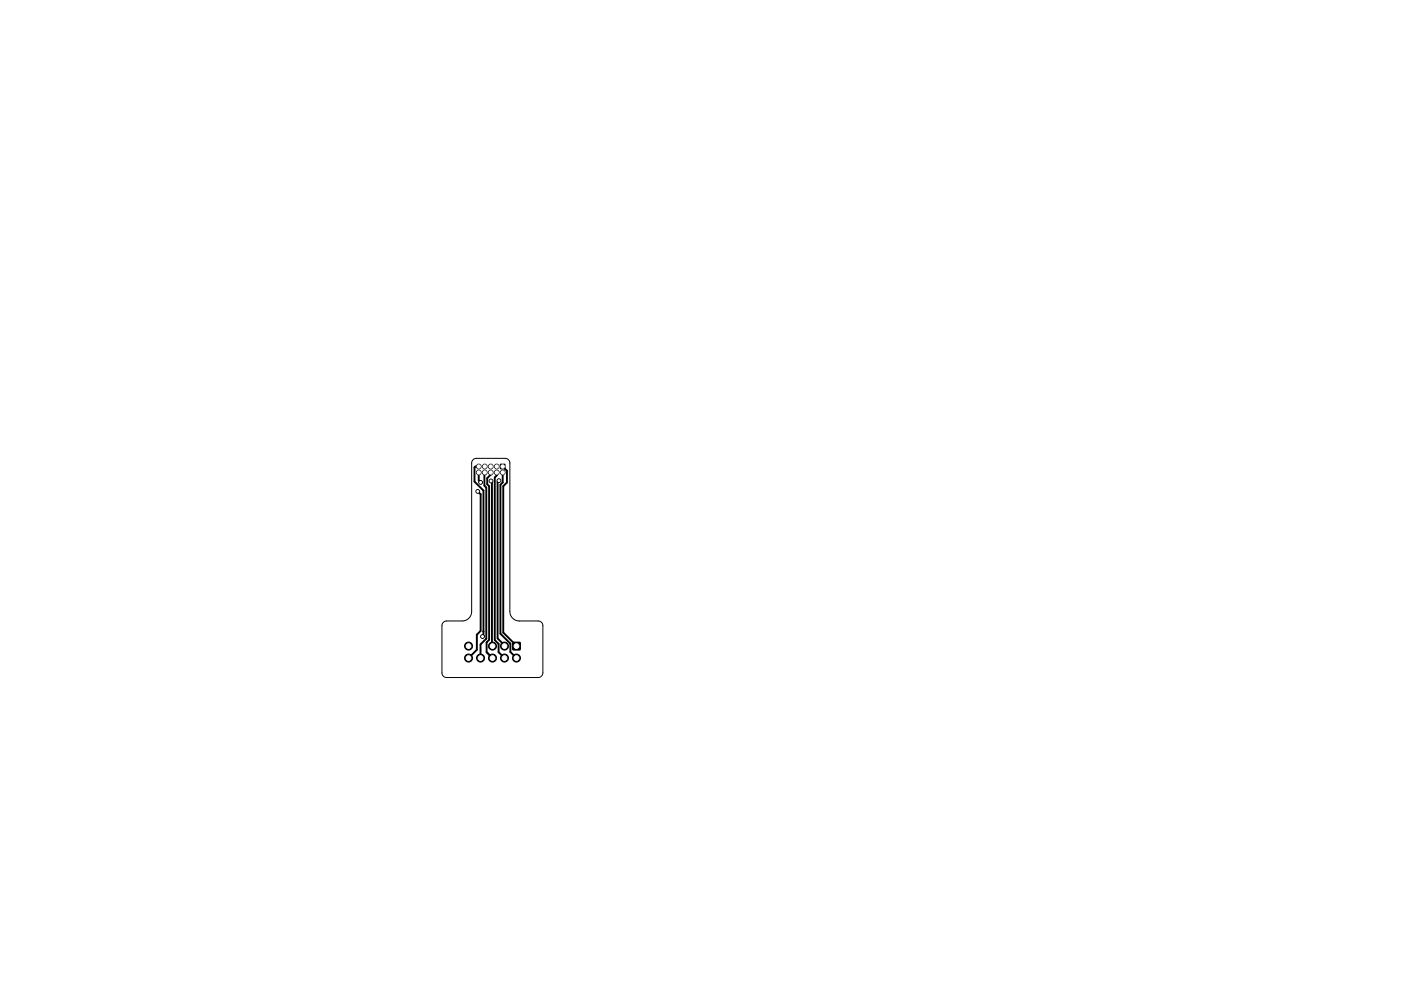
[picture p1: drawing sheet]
<svg xmlns="http://www.w3.org/2000/svg" width="297mm" height="210mm" viewBox="0 0 297 210" stroke-linecap="round" stroke-linejoin="round" font-family="sans-serif">
<path d="M100.3 97.5l.7-.3h6.1a1 1 0 0 1 1 1v31.5a2 2 0 0 0 2 2h4a1 1 0 0 1 1 1v10a1 1 0 0 1-1 1h-19.4a1 1 0 0 1-1-1v-10a1 1 0 0 1 1-1h3.3a2 2 0 0 0 2-2v-31.5z" fill="none" stroke="#000" stroke-width=".21"/>
<g fill="#000" stroke="#000" stroke-width=".21">
<path d="M106.1 98.5h1v1h-1zM108.7 136.3h1.6v1.6h-1.6z"/>
<circle cx="101.5" cy="99" r=".5"/>
<circle cx="102.8" cy="99" r=".5"/>
<circle cx="104" cy="99" r=".5"/>
<circle cx="105.3" cy="99" r=".5"/>
<circle cx="101.3" cy="104.3" r=".4"/>
<circle cx="101.5" cy="100.2" r=".5"/>
<circle cx="101.9" cy="102.3" r=".4"/>
<circle cx="102.8" cy="100.2" r=".5"/>
<circle cx="104" cy="100.2" r=".5"/>
<circle cx="104.1" cy="102" r=".4"/>
<circle cx="105.3" cy="100.2" r=".5"/>
<circle cx="105.8" cy="102" r=".4"/>
<circle cx="106.6" cy="100.2" r=".5"/>
<circle cx="99.3" cy="139.6" r=".85"/>
<circle cx="99.3" cy="137.1" r=".85"/>
<circle cx="101.9" cy="139.6" r=".85"/>
<circle cx="102.3" cy="135" r=".4"/>
<circle cx="104.4" cy="139.6" r=".85"/>
<circle cx="104.4" cy="137.1" r=".85"/>
<circle cx="107" cy="137.1" r=".85"/>
<circle cx="107" cy="139.6" r=".85"/>
<circle cx="109.5" cy="139.6" r=".85"/>
</g>
<path d="M101.5 99h-.7l-.2 .2v3l1.9 1.9v30.8l-.2 .1M106.6 99h.1M106.6 99l.9 .9v2.5l-.8 .7v31.1l2.8 2.9M101.3 104.3l.6 .6v28.9l-.8 .9v3.2l-1.8 1.7M101.5 100.2v1.7l.4 .4M102.8 100.2l-.1 2.8 .4 .4v32.1l-1.2 1.2v2.9M104 100.2v.5l-.7 .7v1.3l.4 .4v32.6l-.5 .6v2.1l1.2 1.2M104.1 102l.2 .2v34.8l.1 .1M105.3 100.2v.7l-.4 .4v34.5l.8 .8v1.8l1.3 1.2M105.8 102l-.3 .3v33.1l1.5 1.5v.2M106.6 100.2v2.2l-.5 .4v31.7l2.1 2.1v1.7l1.3 1.3M102.5 133.9h.1" fill="none" stroke="#000" stroke-width=".4"/>
<g fill="#fff" stroke="#fff" stroke-width=".21">
<circle cx="105.8" cy="102" r=".2"/>
<circle cx="104.1" cy="102" r=".2"/>
<circle cx="102.3" cy="135" r=".2"/>
<circle cx="101.3" cy="104.3" r=".2"/>
<circle cx="101.9" cy="102.3" r=".2"/>
<circle cx="109.5" cy="137.1" r=".5"/>
<circle cx="109.5" cy="139.6" r=".5"/>
<circle cx="107" cy="137.1" r=".5"/>
<circle cx="107" cy="139.6" r=".5"/>
<circle cx="104.4" cy="137.1" r=".5"/>
<circle cx="104.4" cy="139.6" r=".5"/>
<circle cx="101.9" cy="139.6" r=".5"/>
<circle cx="99.3" cy="137.1" r=".5"/>
<circle cx="99.3" cy="139.6" r=".5"/>
<circle cx="106.6" cy="99" r=".35"/>
<circle cx="106.6" cy="100.2" r=".35"/>
<circle cx="105.3" cy="99" r=".35"/>
<circle cx="105.3" cy="100.2" r=".35"/>
<circle cx="104" cy="99" r=".35"/>
<circle cx="104" cy="100.2" r=".35"/>
<circle cx="102.8" cy="99" r=".35"/>
<circle cx="102.8" cy="100.2" r=".35"/>
<circle cx="101.5" cy="99" r=".35"/>
<circle cx="101.5" cy="100.2" r=".35"/>
</g>
</svg>
